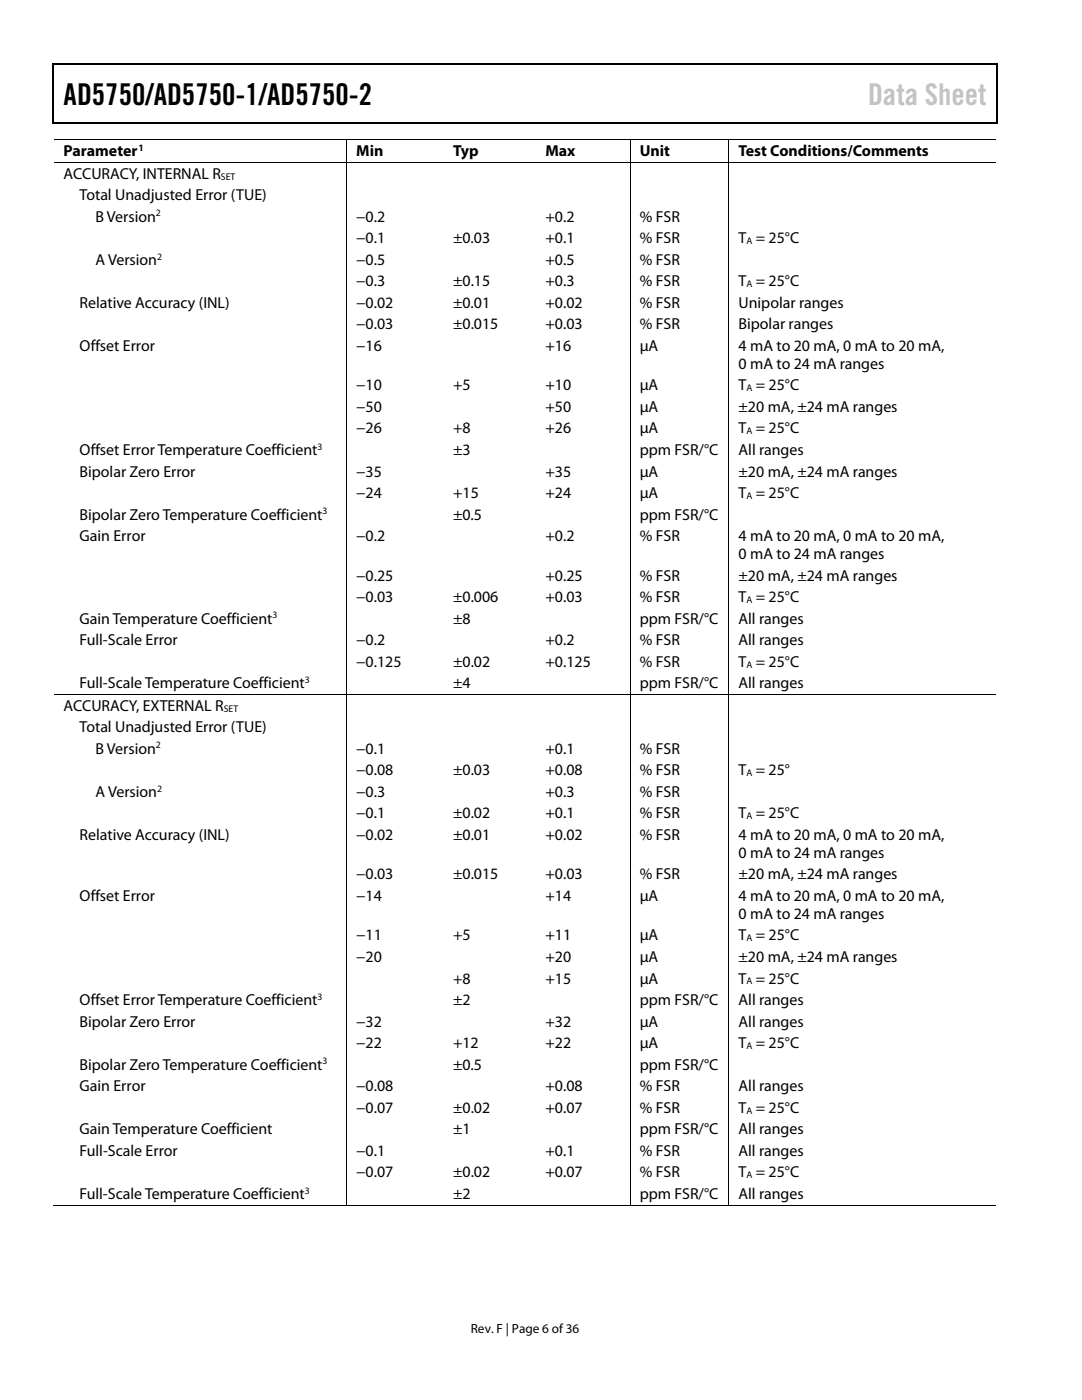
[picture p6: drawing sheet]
<svg xmlns="http://www.w3.org/2000/svg" width="216mm" height="279mm" viewBox="0 0 216 279" stroke-linecap="round" stroke-linejoin="round" font-family="sans-serif">
<defs><g id="words">
<text font-size="6" x="12.7" y="21">AD5750/AD5750-1/AD5750-2</text>
<text font-size="6" fill="#c1c1c1" x="173.2" y="21">Data Sheet</text>
<g font-size="3.2">
<text x="12.7" y="31.2">Parameter</text>
<text x="12.7" y="35.7">ACCURACY, INTERNAL R</text>
<text x="71.1" y="31.2">Min</text>
<text x="90.4" y="31.2">Typ</text>
<text x="108.8" y="31.2">Max</text>
<text x="127.7" y="31.2">Unit</text>
<text x="147.4" y="31.2">Test Conditions/Comments</text>
<text x="15.9" y="40">Total Unadjusted Error (TUE)</text>
<text x="19" y="44.3">B Version</text>
<text x="71.1" y="44.3">−0.2</text>
<text x="108.8" y="44.3">+0.2</text>
<text x="127.7" y="44.3">% FSR</text>
<text x="19" y="52.9">A Version</text>
<text x="71.1" y="52.9">−0.5</text>
<text x="71.1" y="48.6">−0.1</text>
<text x="90.4" y="48.6">±0.03</text>
<text x="108.8" y="48.6">+0.1</text>
<text x="108.8" y="52.9">+0.5</text>
<text x="127.7" y="48.6">% FSR</text>
<text x="127.7" y="52.9">% FSR</text>
<text x="147.4" y="48.6">T = 25°C</text>
<text x="71.1" y="57.2">−0.3</text>
<text x="90.4" y="57.2">±0.15</text>
<text x="108.8" y="57.2">+0.3</text>
<text x="127.7" y="57.2">% FSR</text>
<text x="147.4" y="57.2">T = 25°C</text>
<text x="15.9" y="61.4">Relative Accuracy (INL)</text>
<text x="71.1" y="61.4">−0.02</text>
<text x="71.1" y="65.7">−0.03</text>
<text x="90.4" y="61.4">±0.01</text>
<text x="90.4" y="65.7">±0.015</text>
<text x="108.8" y="61.4">+0.02</text>
<text x="108.8" y="65.7">+0.03</text>
<text x="127.7" y="61.4">% FSR</text>
<text x="127.7" y="65.7">% FSR</text>
<text x="147.4" y="61.4">Unipolar ranges</text>
<text x="147.4" y="65.7">Bipolar ranges</text>
<text x="15.9" y="70">Offset Error</text>
<text x="71.1" y="70">−16</text>
<text x="108.8" y="70">+16</text>
<text x="127.7" y="70">µA</text>
<text x="147.4" y="70.1">4 mA to 20 mA, 0 mA to 20 mA,</text>
<text x="71.1" y="77.9">−10</text>
<text x="90.4" y="77.9">+5</text>
<text x="108.8" y="77.9">+10</text>
<text x="127.7" y="77.9">µA</text>
<text x="147.4" y="77.9">T = 25°C</text>
<text x="147.4" y="73.6">0 mA to 24 mA ranges</text>
<text x="71.1" y="82.2">−50</text>
<text x="108.8" y="82.2">+50</text>
<text x="127.7" y="82.2">µA</text>
<text x="147.4" y="82.2">±20 mA, ±24 mA ranges</text>
<text x="71.1" y="86.5">−26</text>
<text x="90.4" y="86.5">+8</text>
<text x="108.8" y="86.5">+26</text>
<text x="127.7" y="86.5">µA</text>
<text x="147.4" y="86.5">T = 25°C</text>
<text x="15.9" y="90.8">Offset Error Temperature Coefficient</text>
<text x="15.9" y="95.1">Bipolar Zero Error</text>
<text x="71.1" y="95.1">−35</text>
<text x="90.4" y="90.8">±3</text>
<text x="108.8" y="95.1">+35</text>
<text x="127.7" y="95.1">µA</text>
<text x="127.7" y="90.8">ppm FSR/°C</text>
<text x="147.4" y="95.1">±20 mA, ±24 mA ranges</text>
<text x="147.4" y="90.8">All ranges</text>
<text x="71.1" y="99.4">−24</text>
<text x="90.4" y="99.4">+15</text>
<text x="108.8" y="99.4">+24</text>
<text x="127.7" y="99.4">µA</text>
<text x="147.4" y="99.4">T = 25°C</text>
<text x="15.9" y="103.7">Bipolar Zero Temperature Coefficient</text>
<text x="15.9" y="108">Gain Error</text>
<text x="71.1" y="108">−0.2</text>
<text x="90.4" y="103.7">±0.5</text>
<text x="108.8" y="108">+0.2</text>
<text x="127.7" y="103.7">ppm FSR/°C</text>
<text x="127.7" y="108">% FSR</text>
<text x="147.4" y="108">4 mA to 20 mA, 0 mA to 20 mA,</text>
<text x="147.4" y="111.6">0 mA to 24 mA ranges</text>
<text x="71.1" y="115.9">−0.25</text>
<text x="108.8" y="115.9">+0.25</text>
<text x="127.7" y="115.9">% FSR</text>
<text x="147.4" y="115.9">±20 mA, ±24 mA ranges</text>
<text x="15.9" y="124.5">Gain Temperature Coefficient</text>
<text x="71.1" y="120.2">−0.03</text>
<text x="90.4" y="124.5">±8</text>
<text x="90.4" y="120.2">±0.006</text>
<text x="108.8" y="120.2">+0.03</text>
<text x="127.7" y="124.5">ppm FSR/°C</text>
<text x="127.7" y="120.2">% FSR</text>
<text x="147.4" y="124.5">All ranges</text>
<text x="147.4" y="120.2">T = 25°C</text>
<text x="15.9" y="128.8">Full-Scale Error</text>
<text x="71.1" y="128.8">−0.2</text>
<text x="108.8" y="128.8">+0.2</text>
<text x="127.7" y="128.8">% FSR</text>
<text x="147.4" y="128.8">All ranges</text>
<text x="15.9" y="137.4">Full-Scale Temperature Coefficient</text>
<text x="71.1" y="133.1">−0.125</text>
<text x="90.4" y="137.4">±4</text>
<text x="90.4" y="133.1">±0.02</text>
<text x="108.8" y="133.1">+0.125</text>
<text x="127.7" y="137.4">ppm FSR/°C</text>
<text x="127.7" y="133.1">% FSR</text>
<text x="147.4" y="137.4">All ranges</text>
<text x="147.4" y="133.1">T = 25°C</text>
<text x="12.7" y="141.8">ACCURACY, EXTERNAL R</text>
<text x="15.9" y="146.1">Total Unadjusted Error (TUE)</text>
<text x="19" y="150.4">B Version</text>
<text x="71.1" y="154.7">−0.08</text>
<text x="71.1" y="150.4">−0.1</text>
<text x="90.4" y="154.7">±0.03</text>
<text x="108.8" y="150.4">+0.1</text>
<text x="108.8" y="154.7">+0.08</text>
<text x="127.7" y="150.4">% FSR</text>
<text x="127.7" y="154.7">% FSR</text>
<text x="147.4" y="154.7">T = 25°</text>
<text x="19" y="159">A Version</text>
<text x="71.1" y="159">−0.3</text>
<text x="108.8" y="159">+0.3</text>
<text x="127.7" y="159">% FSR</text>
<text x="15.9" y="167.6">Relative Accuracy (INL)</text>
<text x="71.1" y="163.3">−0.1</text>
<text x="71.1" y="167.6">−0.02</text>
<text x="90.4" y="163.3">±0.02</text>
<text x="90.4" y="167.6">±0.01</text>
<text x="108.8" y="163.3">+0.1</text>
<text x="108.8" y="167.6">+0.02</text>
<text x="127.7" y="163.3">% FSR</text>
<text x="127.7" y="167.6">% FSR</text>
<text x="147.4" y="163.3">T = 25°C</text>
<text x="147.4" y="167.6">4 mA to 20 mA, 0 mA to 20 mA,</text>
<text x="147.4" y="171.2">0 mA to 24 mA ranges</text>
<text x="15.9" y="179.8">Offset Error</text>
<text x="71.1" y="179.8">−14</text>
<text x="71.1" y="175.5">−0.03</text>
<text x="90.4" y="175.5">±0.015</text>
<text x="108.8" y="179.8">+14</text>
<text x="108.8" y="175.5">+0.03</text>
<text x="127.7" y="179.8">µA</text>
<text x="127.7" y="175.5">% FSR</text>
<text x="147.4" y="179.8">4 mA to 20 mA, 0 mA to 20 mA,</text>
<text x="147.4" y="175.5">±20 mA, ±24 mA ranges</text>
<text x="147.4" y="183.4">0 mA to 24 mA ranges</text>
<text x="71.1" y="187.7">−11</text>
<text x="71.1" y="192">−20</text>
<text x="90.4" y="187.7">+5</text>
<text x="108.8" y="187.7">+11</text>
<text x="108.8" y="192">+20</text>
<text x="127.7" y="187.7">µA</text>
<text x="127.7" y="192">µA</text>
<text x="147.4" y="187.7">T = 25°C</text>
<text x="147.4" y="192">±20 mA, ±24 mA ranges</text>
<text x="90.4" y="196.3">+8</text>
<text x="108.8" y="196.3">+15</text>
<text x="127.7" y="196.3">µA</text>
<text x="147.4" y="196.3">T = 25°C</text>
<text x="15.9" y="200.6">Offset Error Temperature Coefficient</text>
<text x="90.4" y="200.6">±2</text>
<text x="127.7" y="200.6">ppm FSR/°C</text>
<text x="147.4" y="200.6">All ranges</text>
<text x="15.9" y="204.9">Bipolar Zero Error</text>
<text x="71.1" y="209.2">−22</text>
<text x="71.1" y="204.9">−32</text>
<text x="90.4" y="209.2">+12</text>
<text x="108.8" y="209.2">+22</text>
<text x="108.8" y="204.9">+32</text>
<text x="127.7" y="209.2">µA</text>
<text x="127.7" y="204.9">µA</text>
<text x="147.4" y="209.2">T = 25°C</text>
<text x="147.4" y="204.9">All ranges</text>
<text x="15.9" y="213.5">Bipolar Zero Temperature Coefficient</text>
<text x="90.4" y="213.5">±0.5</text>
<text x="127.7" y="213.5">ppm FSR/°C</text>
<text x="15.9" y="217.8">Gain Error</text>
<text x="71.1" y="217.8">−0.08</text>
<text x="108.8" y="217.8">+0.08</text>
<text x="127.7" y="217.8">% FSR</text>
<text x="147.4" y="217.8">All ranges</text>
<text x="15.9" y="226.4">Gain Temperature Coefficient</text>
<text x="71.1" y="222.1">−0.07</text>
<text x="90.4" y="222.1">±0.02</text>
<text x="90.4" y="226.4">±1</text>
<text x="108.8" y="222.1">+0.07</text>
<text x="127.7" y="222.1">% FSR</text>
<text x="127.7" y="226.4">ppm FSR/°C</text>
<text x="147.4" y="226.4">All ranges</text>
<text x="147.4" y="222.1">T = 25°C</text>
<text x="15.9" y="230.7">Full-Scale Error</text>
<text x="71.1" y="230.7">−0.1</text>
<text x="108.8" y="230.7">+0.1</text>
<text x="127.7" y="230.7">% FSR</text>
<text x="147.4" y="230.7">All ranges</text>
<text x="15.9" y="239.2">Full-Scale Temperature Coefficient</text>
<text x="71.1" y="234.9">−0.07</text>
<text x="90.4" y="239.2">±2</text>
<text x="90.4" y="234.9">±0.02</text>
<text x="108.8" y="234.9">+0.07</text>
<text x="127.7" y="239.2">ppm FSR/°C</text>
<text x="127.7" y="234.9">% FSR</text>
<text x="147.4" y="239.2">All ranges</text>
<text x="147.4" y="234.9">T = 25°C</text>
</g>
<text font-size="2.6" x="94" y="266">Rev. F | Page 6 of 36</text>
<g font-size="1.9">
<text x="27.6" y="30.1">1</text>
<text x="44.1" y="35.8">SET</text>
<text x="31.1" y="43.2">2</text>
<text x="31.3" y="51.8">2</text>
<text x="148.9" y="48.7">A</text>
<text x="148.9" y="57.3">A</text>
<text x="148.9" y="78.1">A</text>
<text x="63.3" y="89.7">3</text>
<text x="148.9" y="86.7">A</text>
<text x="148.9" y="99.6">A</text>
<text x="64.3" y="102.6">3</text>
<text x="54.4" y="123.4">3</text>
<text x="148.9" y="120.4">A</text>
<text x="60.8" y="136.3">3</text>
<text x="148.9" y="133.2">A</text>
<text x="44.6" y="142">SET</text>
<text x="31.1" y="149.4">2</text>
<text x="148.9" y="154.9">A</text>
<text x="31.3" y="158">2</text>
<text x="148.9" y="163.5">A</text>
<text x="148.9" y="187.9">A</text>
<text x="148.9" y="196.4">A</text>
<text x="63.3" y="199.5">3</text>
<text x="148.9" y="209.3">A</text>
<text x="64.3" y="212.4">3</text>
<text x="148.9" y="222.2">A</text>
<text x="60.8" y="238.2">3</text>
<text x="148.9" y="235.1">A</text>
</g>
</g></defs>
<g fill="#000">
<path d="M10.5 12.7h.3v1h-.3zM10.5 12.7h.3v.3h-.3zM133.3 12.7h.3v.3h-.3zM198.8 12.7h.2v1h-.2zM198.8 12.7h.2v.3h-.2zM10.5 24.4h.3v.3h-.3zM69.1 27.9h.2v.1h-.2zM69.1 32.4h.2v.2h-.2zM88.5 27.9h.2v.1h-.2zM88.5 32.4h.2v.2h-.2zM107 27.9h.1v.1h-.1zM107 32.4h.1v.2h-.1z"/>
<path d="M125.7 27.9h.1v.1h-.1zM125.7 32.4h.1v.2h-.1zM133.1 24.4h.2v.3h-.2zM145.4 27.9h.1v.1h-.1zM145.4 32.4h.1v.2h-.1zM198.8 24.4h.2v.3h-.2zM69.1 138.6h.2v.1h-.2zM88.5 138.6h.2v.1h-.2zM107 138.6h.1v.1h-.1zM125.7 138.6h.1v.1h-.1zM145.4 138.6h.1v.1h-.1zM69.1 240.4h.2v.2h-.2z"/>
<path d="M88.2 240.4h.2v.2h-.2zM106.7 240.4h.2v.2h-.2zM125.7 240.4h.1v.2h-.1zM145.4 240.4h.1v.2h-.1z"/>
</g>
<path d="M10.7 13.7v10.7M10.8 12.8h122.5M133.6 12.8h65.2M198.9 13.7v10.7M10.8 24.5h188" fill="none" stroke="#000" stroke-width=".25"/>
<g fill="none" stroke="#000" stroke-width=".2">
<path d="M10.8 27.9h58.3M10.8 32.5h58.3M69.2 28v4.4M69.2 32.6v106M69.3 27.9h19.2M69.3 32.5h19.2M88.7 27.9h18.3M88.7 32.5h18.3M107.1 27.9h18.6M107.1 32.5h18.6M125.8 28v4.4M125.8 32.6v106"/>
<path d="M125.8 27.9h19.6M125.8 32.5h19.6M145.5 28v4.4M145.5 32.6v106M145.5 27.9h53.3M145.5 32.5h53.3M10.8 138.6h58.3M69.2 138.7v101.7M69.3 138.6h19.2M88.7 138.6h18.3M107.1 138.6h18.6M125.8 138.7v101.7"/>
<path d="M125.8 138.6h19.6M145.5 138.7v101.7M145.5 138.6h53.3M10.5 240.5h58.6M69.3 240.5h56.4M125.8 240.5h19.6M145.5 240.5h53.3"/>
</g>
<use href="#words"/>
</svg>
